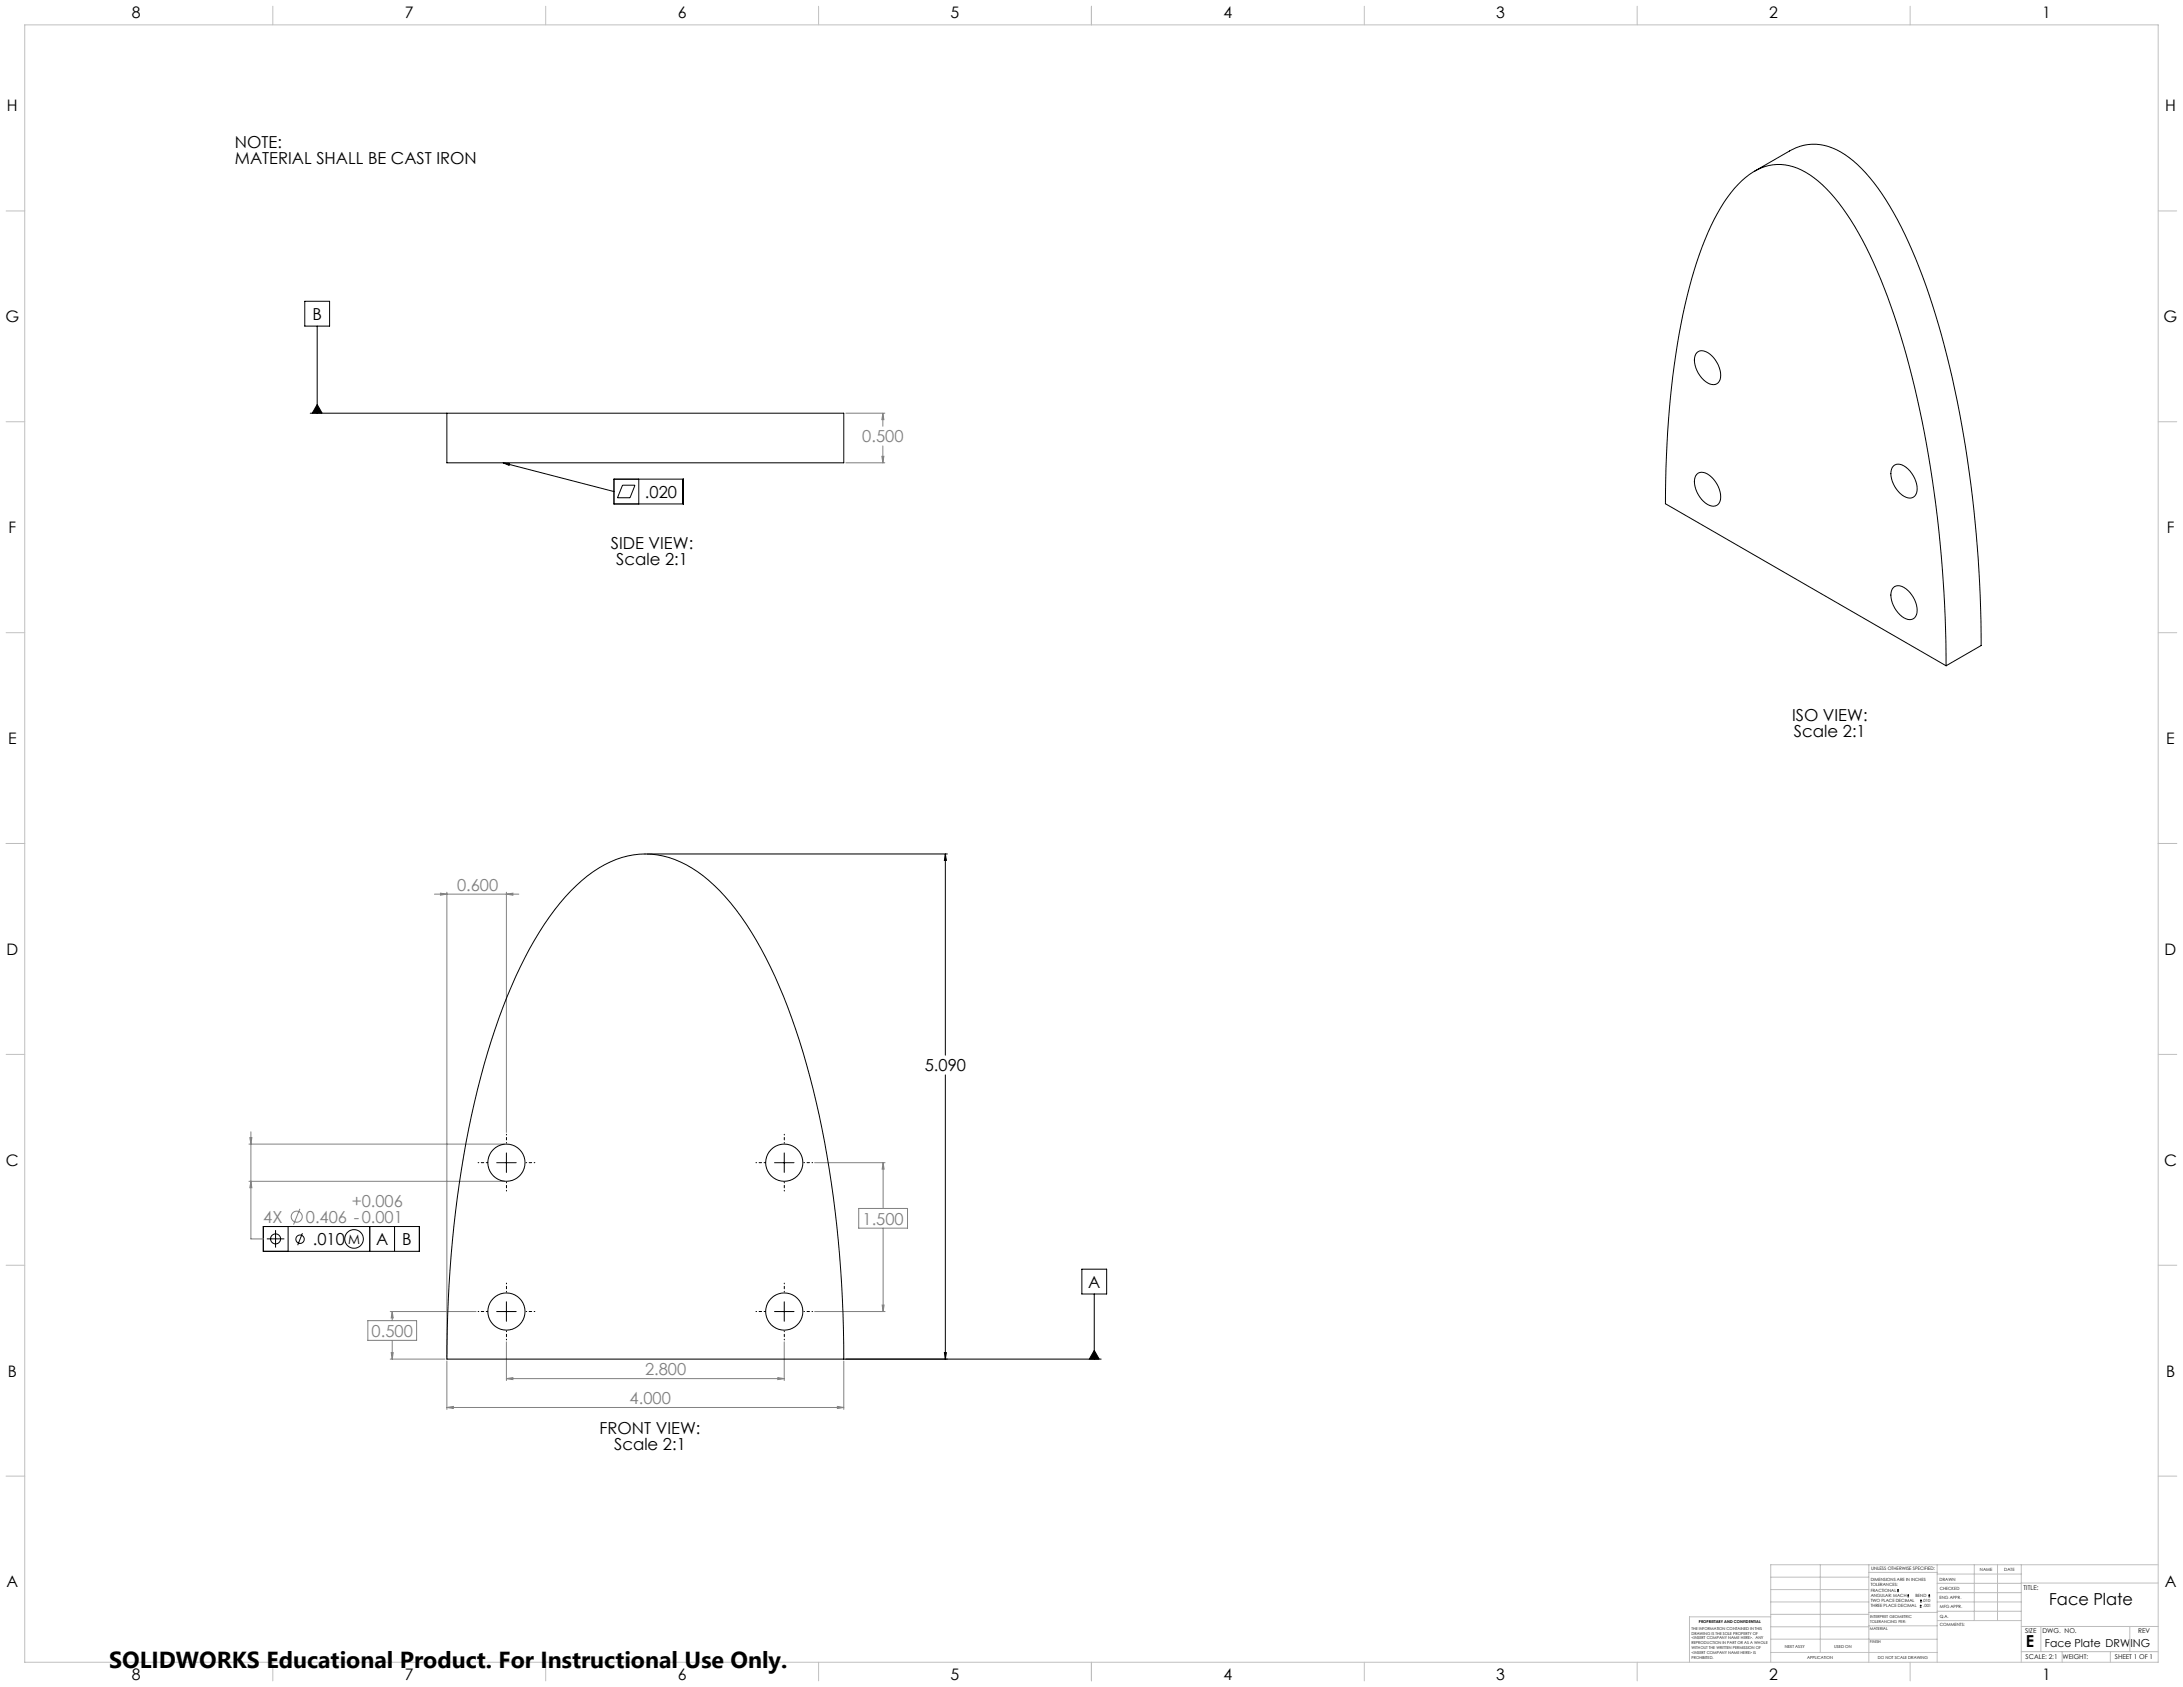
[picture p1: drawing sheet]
<svg xmlns="http://www.w3.org/2000/svg" width="1118mm" height="864mm" viewBox="0 0 1118 864" stroke-linecap="round" stroke-linejoin="round" font-family="sans-serif">
<defs><g id="words">
<text font-size="11.9" x="56" y="854">SOLIDWORKS Educational Product. For Instructional Use Only.</text>
<g font-size="8.5">
<text x="120" y="76">NOTE:</text>
<text x="120" y="84">MATERIAL SHALL BE CAST IRON</text>
<text x="160" y="164">B</text>
<text x="330" y="255">.020</text>
<text x="313" y="281">SIDE VIEW:</text>
<text x="315" y="289">Scale 2:1</text>
<text x="917" y="369">ISO VIEW:</text>
<text x="918" y="377">Scale 2:1</text>
<text x="473" y="548">5.090</text>
<text x="160" y="637">.010</text>
<text x="193" y="637">A</text>
<text x="206" y="637">B</text>
<text x="557" y="659">A</text>
<text x="307" y="734">FRONT VIEW:</text>
<text x="314" y="742">Scale 2:1</text>
<text x="1049" y="822">Face Plate</text>
<text x="1037" y="843">E</text>
</g>
<g font-size="8.5" fill="#808080">
<text x="441" y="226">0.500</text>
<text x="234" y="456">0.600</text>
<text x="180" y="618">+0.006</text>
<text x="135" y="626">4X</text>
<text x="157" y="626">0.406 -0.001</text>
<text x="442" y="627">1.500</text>
<text x="190" y="684">0.500</text>
<text x="330" y="704">2.800</text>
<text x="322" y="719">4.000</text>
</g>
<g font-size="8.1">
<text x="68" y="9">8</text>
<text x="207" y="9">7</text>
<text x="347" y="9">6</text>
<text x="487" y="9">5</text>
<text x="626" y="9">4</text>
<text x="766" y="9">3</text>
<text x="906" y="9">2</text>
<text x="1045" y="9">1</text>
<text x="4" y="57">H</text>
<text x="1108" y="57">H</text>
<text x="3" y="165">G</text>
<text x="1108" y="165">G</text>
<text x="4" y="273">F</text>
<text x="1109" y="273">F</text>
<text x="4" y="381">E</text>
<text x="1109" y="381">E</text>
<text x="3" y="489">D</text>
<text x="1108" y="489">D</text>
<text x="3" y="597">C</text>
<text x="1108" y="597">C</text>
<text x="4" y="705">B</text>
<text x="1109" y="705">B</text>
<text x="3" y="813">A</text>
<text x="1108" y="813">A</text>
<text x="68" y="860">8</text>
<text x="207" y="860">7</text>
<text x="347" y="860">6</text>
<text x="487" y="860">5</text>
<text x="626" y="860">4</text>
<text x="766" y="860">3</text>
<text x="906" y="860">2</text>
<text x="1045" y="860">1</text>
</g>
<text font-size="6.7" x="178" y="637">M</text>
<text font-size="5.6" x="1047" y="843">Face Plate DRWING</text>
<g font-size="3.4">
<text x="1036" y="814">TITLE:</text>
<text x="1037" y="836">SIZE</text>
<text x="1046" y="836">DWG. NO.</text>
<text x="1095" y="836">REV</text>
<text x="1037" y="849">SCALE: 2:1</text>
<text x="1056" y="849">WEIGHT:</text>
<text x="1083" y="849">SHEET 1 OF 1</text>
</g>
<text font-size="2.4" x="958" y="804">UNLESS OTHERWISE SPECIFIED:</text>
<g font-size="2.2">
<text x="958" y="809">DIMENSIONS ARE IN INCHES</text>
<text x="993" y="809">DRAWN</text>
<text x="1014" y="804">NAME</text>
<text x="1026" y="804">DATE</text>
<text x="958" y="812">TOLERANCES:</text>
<text x="958" y="815">FRACTIONAL</text>
<text x="993" y="814">CHECKED</text>
<text x="958" y="817">ANGULAR: MACH</text>
<text x="958" y="820">TWO PLACE DECIMAL</text>
<text x="981" y="817">BEND</text>
<text x="984" y="820">.010</text>
<text x="993" y="819">ENG APPR.</text>
<text x="958" y="823">THREE PLACE DECIMAL</text>
<text x="985" y="823">.001</text>
<text x="993" y="823">MFG APPR.</text>
<text x="993" y="828">Q.A.</text>
<text x="993" y="832">COMMENTS:</text>
</g>
<g font-size="2.1">
<text x="914" y="843">NEXT ASSY</text>
<text x="939" y="843">USED ON</text>
<text x="925" y="849">APPLICATION</text>
<text x="961" y="849">DO NOT SCALE DRAWING</text>
</g>
<g font-size="2">
<text x="870" y="831">PROPRIETARY AND CONFIDENTIAL</text>
<text x="957" y="828">INTERPRET GEOMETRIC</text>
<text x="957" y="831">TOLERANCING PER:</text>
<text x="866" y="834">THE INFORMATION CONTAINED IN THIS</text>
<text x="866" y="837">DRAWING IS THE SOLE PROPERTY OF</text>
<text x="866" y="839">&lt;INSERT COMPANY NAME HERE&gt;. ANY</text>
<text x="957" y="834">MATERIAL</text>
<text x="866" y="842">REPRODUCTION IN PART OR AS A WHOLE</text>
<text x="866" y="844">WITHOUT THE WRITTEN PERMISSION OF</text>
<text x="957" y="841">FINISH</text>
<text x="866" y="847">&lt;INSERT COMPANY NAME HERE&gt; IS</text>
<text x="866" y="849">PROHIBITED.</text>
</g>
</g></defs>
<g fill="none" stroke="#808080" stroke-width=".51">
<path d="M433 212h20M452 212l1 3h-2zM452 212v6M433 237h20M451 234h2l-1 3zM452 228v9M222 458h44M225 457l4 1h-4zM229 457v238M259 458l4-1v1zM259 457v123M128 579v55h7"/>
<path d="M127 586h131M128 582h1l-1 4zM417 595h36M452 595l1 3h-1zM452 595v24M127 605h131M128 605l1 3h-1zM154 619l-4 8M440 619h25v10h-25zM452 629v42M188 676h25v10h-25zM200 671h44"/>
<path d="M201 671v4h-1zM201 671v5M417 671h36M452 668h1l-1 3zM200 696h28M200 692h1v4zM201 686v10M229 697v25M259 687v20M401 687v20M432 697v25M259 706l4-1v1z"/>
<path d="M259 706h142M398 705l3 1h-3zM429 720l3 1h-3zM229 721l3-1v1zM229 721h203"/>
<circle cx="152" cy="623" r="2.8"/>
</g>
<g fill="none" stroke="#000" stroke-width=".51">
<path d="M156 154h13v13h-13zM162 167v45M159 212h70M162 207l3 5h-5zM258 237h3v1zM258 237l56 15M314 245h36v13h-36zM319 248h6l-2 7h-7zM327 245v13M331 437h154M484 437l1 3h-2zM484 437v103"/>
<path d="M484 550v146M254 595h10M259 590v10M397 595h10M401 590v10M135 628h80v13h-80zM137 634h9M141 630v9M147 628v13M155 631l-3 6M189 628v13M202 628v13"/>
<path d="M554 650h13v12h-13zM254 671h10M259 666v10M397 671h10M401 666v10M560 662v34M432 696h132M483 692h2l-1 4zM560 691l3 5h-5zM971 815h1M971 814h1M972 814h.1"/>
<path d="M977 817h.1M977 816v1M983 819h1M983 819v1M987 817h1M988 816v1M983 823h1M983 822h1M983 820h1M983 821v1"/>
<circle cx="141" cy="634" r="2.6"/>
<circle cx="154" cy="634" r="2.1"/>
<circle cx="181" cy="634" r="5"/>
</g>
<g fill="none" stroke="#c0c0c0" stroke-width=".51">
<path d="M13 13h1092v838h-1092zM140 3v10M279 3v10M419 3v10M559 3v10M698 3v10M838 3v10M978 3v10M3 108h10M1105 108h9M3 216h10M1105 216h9"/>
<path d="M3 324h10M1105 324h9M3 432h10M330 437h1M330 437l1 1M330 437v1M331 437l-1 1M1105 432h9M3 540h10M1105 540h9M3 648h10M1105 648h9"/>
<path d="M3 756h10M1105 756h9M907 814h50M907 807h50M932 801v45M957 801v50M957 805h35M992 801v50M992 815h43M992 811h43M992 806h43M1011 801v29"/>
<path d="M1023 801v29M1035 801v50M1035 810h70M1105 801h-198v50M907 839h85M907 833h50M907 826h50M907 820h50M907 828h-42v23M957 832h35M957 825h35M992 820h43"/>
<path d="M992 825h43M992 830h43M1035 833h70M1045 833v13M1090 833v13M140 851v9M279 851v9M419 851v9M559 851v9M698 851v9M838 851v9M907 846h85"/>
<path d="M978 851v9M1035 846h70M1056 846v5M1080 846v5"/>
</g>
<g fill="none" stroke="#000" stroke-width=".51" stroke-dasharray="15.2 1.3 1.3 1.3" stroke-dashoffset="14.9">
<path d="M249 595h-4M259 585v-4M269 595h5M392 595h-5M402 585v-4M412 595h4M259 605v5M402 605v5M249 671h-4M259 661v-4M269 671h5M392 671h-5"/>
<path d="M402 661v-4M412 671h4M259 681v5M402 681v5"/>
</g>
<g fill="#000">
<path d="M484 437l1 3h-2zM483 692h2l-1 4z"/>
<path d="M560 691l3 5h-5zM258 237h3v1zM162 207l3 5h-5z"/>
</g>
<path d="M229 721l3-1v1zM429 720l3 1h-3zM128 582h1l-1 4zM128 605l1 3h-1zM259 706l4-1v1zM398 705l3 1h-3zM452 595l1 3h-1zM452 668h1l-1 3zM200 692h1v4zM201 671v4h-1zM225 457l4 1h-4zM259 458l4-1v1zM452 212l1 3h-2zM451 234h2l-1 3z" fill="#808080"/>
<g fill="none" stroke="#000" stroke-width=".51">
<path d="M892 93a26 26 0 0 1 37-2 119 119 0 0 1 32 48 492 492 0 0 1 33 145l2 25v32l-143-83a418 418 0 0 1 16-124 100 100 0 0 1 23-41zM898 88l18-11a26 26 0 0 1 31 4 118 118 0 0 1 32 47 494 494 0 0 1 33 152l2 25v25l-18 11M869 181a7 7 0 0 1 9 3 10 10 0 0 1 2 12 6 6 0 0 1-9-3 11 11 0 0 1-2-12zM229 212h203v25h-203zM969 239a6 6 0 0 1 9 2 11 11 0 0 1 2 13 7 7 0 0 1-9-4 10 10 0 0 1-2-11zM869 243a6 6 0 0 1 8 2 11 11 0 0 1 3 13 7 7 0 0 1-10-4 10 10 0 0 1-1-11zM969 301a7 7 0 0 1 10 4 10 10 0 0 1 1 11 7 7 0 0 1-9-3 10 10 0 0 1-2-12zM292 456a52 52 0 0 1 44-18 62 62 0 0 1 38 24 223 223 0 0 1 37 77 560 560 0 0 1 21 157h-203a539 539 0 0 1 26-175 185 185 0 0 1 37-65z"/>
<circle cx="259" cy="595" r="10"/>
<circle cx="402" cy="595" r="10"/>
<circle cx="259" cy="671" r="10"/>
<circle cx="402" cy="671" r="10"/>
</g>
<use href="#words"/>
</svg>
